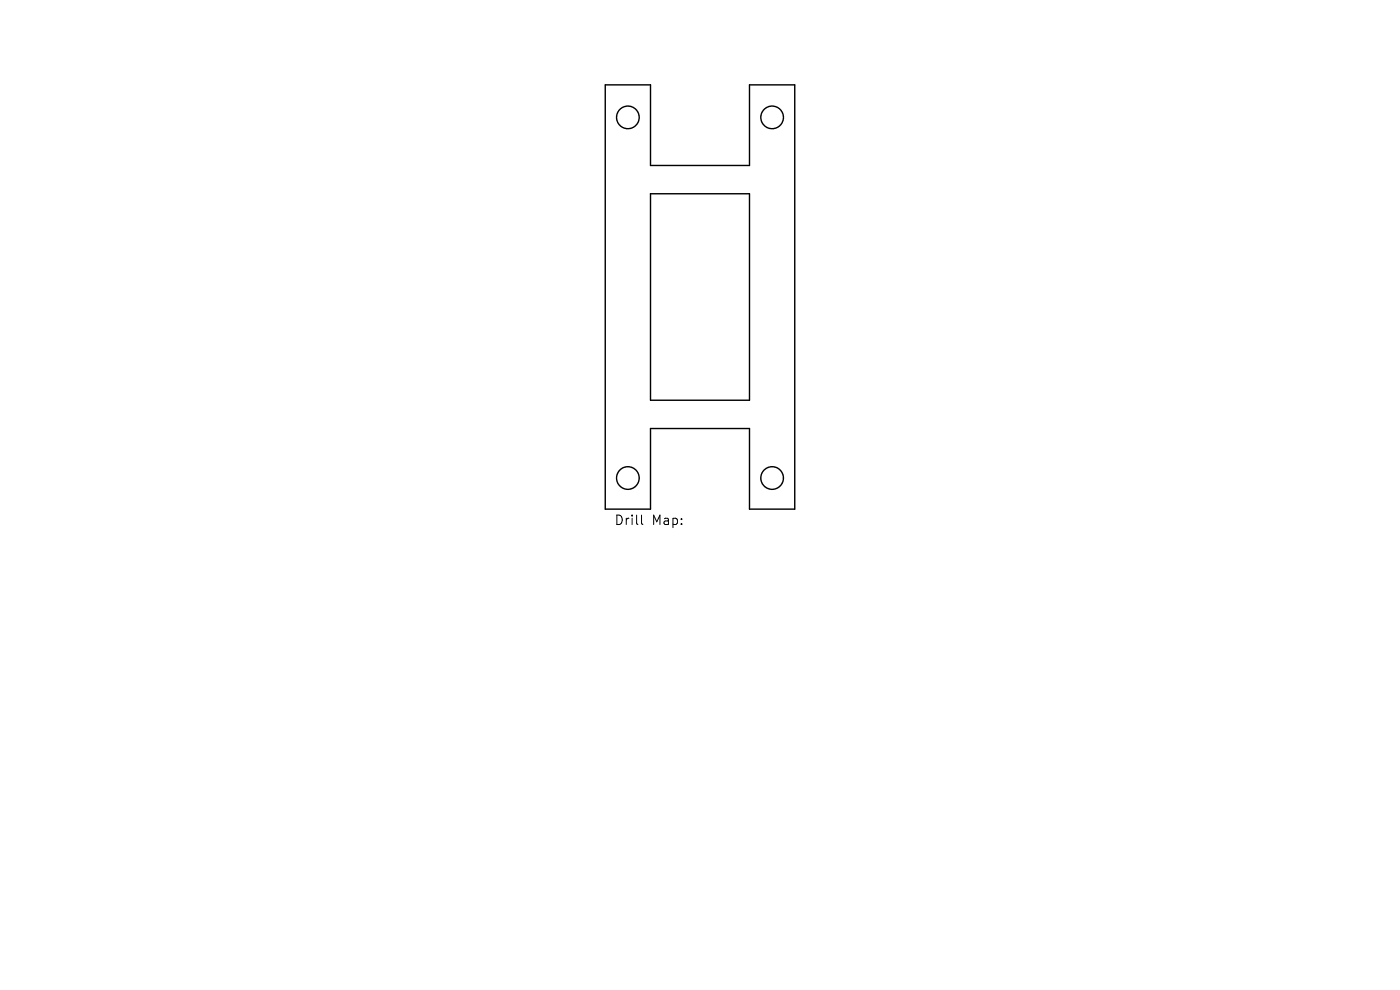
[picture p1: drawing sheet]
<svg xmlns="http://www.w3.org/2000/svg" width="297mm" height="210mm" viewBox="0 0 297 210" stroke-linecap="round" stroke-linejoin="round" font-family="sans-serif">
<defs><g id="words">
<g font-size="2.8">
<text x="130.3" y="111.7">Drill</text>
<text x="138.3" y="111.7">Map:</text>
</g>
</g></defs>
<g fill="none" stroke="#000" stroke-width=".3">
<path d="M128.4 18h9.6v17.1h21v-17.1h9.6v90h-9.6v-17.1h-21v17.1h-9.6zM138 41.1h21v43.8h-21z"/>
<circle cx="133.2" cy="24.9" r="2.4"/>
<circle cx="163.8" cy="24.9" r="2.4"/>
<circle cx="133.2" cy="101.4" r="2.4"/>
<circle cx="163.8" cy="101.4" r="2.4"/>
</g>
<path d="M136.1 109.3v1.7l.3 .3" fill="none" stroke="#000" stroke-width=".21"/>
<use href="#words"/>
</svg>
